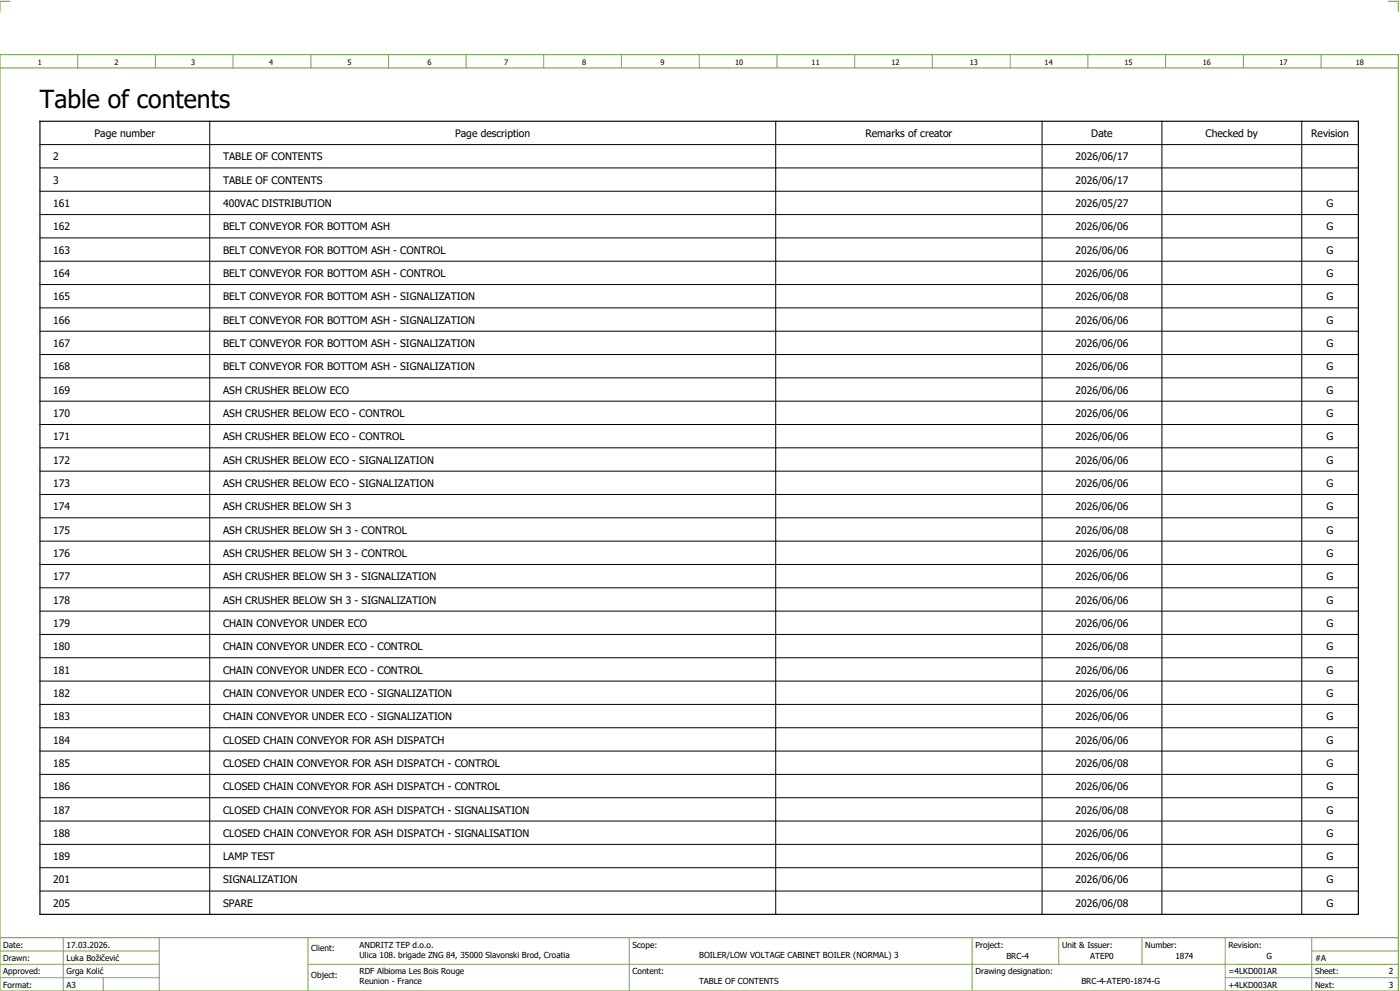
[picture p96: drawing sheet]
<svg xmlns="http://www.w3.org/2000/svg" width="421mm" height="297mm" viewBox="0 0 421 297" stroke-linecap="round" stroke-linejoin="round" font-family="sans-serif">
<defs><g id="words">
<text font-size="7.5" x="12" y="32.4">Table of contents</text>
<g font-size="3.1">
<text x="28.4" y="41.1">Page number</text>
<text x="136.7" y="41.1">Page description</text>
<text x="259.9" y="41.1">Remarks of creator</text>
<text x="327.8" y="41.1">Date</text>
<text x="362.1" y="41.1">Checked by</text>
<text x="393.8" y="41.1">Revision</text>
<text x="16" y="48.1">2</text>
<text x="67" y="48.1">TABLE OF CONTENTS</text>
<text x="323" y="48.1">2026/06/17</text>
<text x="16" y="55.1">3</text>
<text x="67" y="55.1">TABLE OF CONTENTS</text>
<text x="323" y="55.1">2026/06/17</text>
<text x="16" y="62.1">161</text>
<text x="67" y="62.1">400VAC DISTRIBUTION</text>
<text x="323" y="62.1">2026/05/27</text>
<text x="398.5" y="62.1">G</text>
<text x="16" y="69.1">162</text>
<text x="67" y="69.1">BELT CONVEYOR FOR BOTTOM ASH</text>
<text x="323" y="69.1">2026/06/06</text>
<text x="398.5" y="69.1">G</text>
<text x="16" y="76.1">163</text>
<text x="67" y="76.1">BELT CONVEYOR FOR BOTTOM ASH - CONTROL</text>
<text x="323" y="76.1">2026/06/06</text>
<text x="398.5" y="76.1">G</text>
<text x="16" y="83.1">164</text>
<text x="67" y="83.1">BELT CONVEYOR FOR BOTTOM ASH - CONTROL</text>
<text x="323" y="83.1">2026/06/06</text>
<text x="398.5" y="83.1">G</text>
<text x="16" y="90.1">165</text>
<text x="67" y="90.1">BELT CONVEYOR FOR BOTTOM ASH - SIGNALIZATION</text>
<text x="323" y="90.1">2026/06/08</text>
<text x="398.5" y="90.1">G</text>
<text x="16" y="97.1">166</text>
<text x="67" y="97.1">BELT CONVEYOR FOR BOTTOM ASH - SIGNALIZATION</text>
<text x="323" y="97.1">2026/06/06</text>
<text x="398.5" y="97.1">G</text>
<text x="16" y="104.1">167</text>
<text x="67" y="104.1">BELT CONVEYOR FOR BOTTOM ASH - SIGNALIZATION</text>
<text x="323" y="104.1">2026/06/06</text>
<text x="398.5" y="104.1">G</text>
<text x="16" y="111.1">168</text>
<text x="67" y="111.1">BELT CONVEYOR FOR BOTTOM ASH - SIGNALIZATION</text>
<text x="323" y="111.1">2026/06/06</text>
<text x="398.5" y="111.1">G</text>
<text x="16" y="118.1">169</text>
<text x="67" y="118.1">ASH CRUSHER BELOW ECO</text>
<text x="323" y="118.1">2026/06/06</text>
<text x="398.5" y="118.1">G</text>
<text x="16" y="125.1">170</text>
<text x="67" y="125.1">ASH CRUSHER BELOW ECO - CONTROL</text>
<text x="323" y="125.1">2026/06/06</text>
<text x="398.5" y="125.1">G</text>
<text x="16" y="132.1">171</text>
<text x="67" y="132.1">ASH CRUSHER BELOW ECO - CONTROL</text>
<text x="323" y="132.1">2026/06/06</text>
<text x="398.5" y="132.1">G</text>
<text x="16" y="139.1">172</text>
<text x="67" y="139.1">ASH CRUSHER BELOW ECO - SIGNALIZATION</text>
<text x="323" y="139.1">2026/06/06</text>
<text x="398.5" y="139.1">G</text>
<text x="16" y="146.1">173</text>
<text x="67" y="146.1">ASH CRUSHER BELOW ECO - SIGNALIZATION</text>
<text x="323" y="146.1">2026/06/06</text>
<text x="398.5" y="146.1">G</text>
<text x="16" y="153.1">174</text>
<text x="67" y="153.1">ASH CRUSHER BELOW SH 3</text>
<text x="323" y="153.1">2026/06/06</text>
<text x="398.5" y="153.1">G</text>
<text x="16" y="160.1">175</text>
<text x="67" y="160.1">ASH CRUSHER BELOW SH 3 - CONTROL</text>
<text x="323" y="160.1">2026/06/08</text>
<text x="398.5" y="160.1">G</text>
<text x="16" y="167.1">176</text>
<text x="67" y="167.1">ASH CRUSHER BELOW SH 3 - CONTROL</text>
<text x="323" y="167.1">2026/06/06</text>
<text x="398.5" y="167.1">G</text>
<text x="16" y="174.1">177</text>
<text x="67" y="174.1">ASH CRUSHER BELOW SH 3 - SIGNALIZATION</text>
<text x="323" y="174.1">2026/06/06</text>
<text x="398.5" y="174.1">G</text>
<text x="16" y="181.1">178</text>
<text x="67" y="181.1">ASH CRUSHER BELOW SH 3 - SIGNALIZATION</text>
<text x="323" y="181.1">2026/06/06</text>
<text x="398.5" y="181.1">G</text>
<text x="16" y="188.1">179</text>
<text x="67" y="188.1">CHAIN CONVEYOR UNDER ECO</text>
<text x="323" y="188.1">2026/06/06</text>
<text x="398.5" y="188.1">G</text>
<text x="16" y="195.1">180</text>
<text x="67" y="195.1">CHAIN CONVEYOR UNDER ECO - CONTROL</text>
<text x="323" y="195.1">2026/06/08</text>
<text x="398.5" y="195.1">G</text>
<text x="16" y="202.1">181</text>
<text x="67" y="202.1">CHAIN CONVEYOR UNDER ECO - CONTROL</text>
<text x="323" y="202.1">2026/06/06</text>
<text x="398.5" y="202.1">G</text>
<text x="16" y="209.1">182</text>
<text x="67" y="209.1">CHAIN CONVEYOR UNDER ECO - SIGNALIZATION</text>
<text x="323" y="209.1">2026/06/06</text>
<text x="398.5" y="209.1">G</text>
<text x="16" y="216.1">183</text>
<text x="67" y="216.1">CHAIN CONVEYOR UNDER ECO - SIGNALIZATION</text>
<text x="323" y="216.1">2026/06/06</text>
<text x="398.5" y="216.1">G</text>
<text x="16" y="223.1">184</text>
<text x="67" y="223.1">CLOSED CHAIN CONVEYOR FOR ASH DISPATCH</text>
<text x="323" y="223.1">2026/06/06</text>
<text x="398.5" y="223.1">G</text>
<text x="16" y="230.1">185</text>
<text x="67" y="230.1">CLOSED CHAIN CONVEYOR FOR ASH DISPATCH - CONTROL</text>
<text x="323" y="230.1">2026/06/08</text>
<text x="398.5" y="230.1">G</text>
<text x="16" y="237.1">186</text>
<text x="67" y="237.1">CLOSED CHAIN CONVEYOR FOR ASH DISPATCH - CONTROL</text>
<text x="323" y="237.1">2026/06/06</text>
<text x="398.5" y="237.1">G</text>
<text x="16" y="244.1">187</text>
<text x="67" y="244.1">CLOSED CHAIN CONVEYOR FOR ASH DISPATCH - SIGNALISATION</text>
<text x="323" y="244.1">2026/06/08</text>
<text x="398.5" y="244.1">G</text>
<text x="16" y="251.1">188</text>
<text x="67" y="251.1">CLOSED CHAIN CONVEYOR FOR ASH DISPATCH - SIGNALISATION</text>
<text x="323" y="251.1">2026/06/06</text>
<text x="398.5" y="251.1">G</text>
<text x="16" y="258.1">189</text>
<text x="67" y="258.1">LAMP TEST</text>
<text x="323" y="258.1">2026/06/06</text>
<text x="398.5" y="258.1">G</text>
<text x="16" y="265.1">201</text>
<text x="67" y="265.1">SIGNALIZATION</text>
<text x="323" y="265.1">2026/06/06</text>
<text x="398.5" y="265.1">G</text>
<text x="16" y="272.1">205</text>
<text x="67" y="272.1">SPARE</text>
<text x="323" y="272.1">2026/06/08</text>
<text x="398.5" y="272.1">G</text>
</g>
<g font-size="2.5">
<text x="1" y="284.4">Date:</text>
<text x="20" y="284.4">17.03.2026.</text>
<text x="93.5" y="285.4">Client:</text>
<text x="108" y="284.4">ANDRITZ TEP d.o.o.</text>
<text x="108" y="287.4">Ulica 108. brigade ZNG 84, 35000 Slavonski Brod, Croatia</text>
<text x="190" y="284.4">Scope:</text>
<text x="210" y="287.4">BOILER/LOW VOLTAGE CABINET BOILER (NORMAL) 3</text>
<text x="293" y="284.4">Project:</text>
<text x="302.3" y="287.9">BRC-4</text>
<text x="319" y="284.4">Unit &amp; Issuer:</text>
<text x="327.5" y="287.9">ATEP0</text>
<text x="344" y="284.4">Number:</text>
<text x="353" y="287.9">1874</text>
<text x="369" y="284.4">Revision:</text>
<text x="380.4" y="287.9">G</text>
<text x="1" y="288.4">Drawn:</text>
<text x="1" y="292.4">Approved:</text>
<text x="20" y="292.4">Grga Kolić</text>
<text x="20" y="288.4">Luka Božičević</text>
<text x="93.5" y="293.4">Object:</text>
<text x="108" y="292.4">RDF Albioma Les Bois Rouge</text>
<text x="190" y="292.4">Content:</text>
<text x="293" y="292.4">Drawing designation:</text>
<text x="369" y="292.4">=4LKD001AR</text>
<text x="395" y="292.4">Sheet:</text>
<text x="395" y="288.4">#A</text>
<text x="417.1" y="292.4">2</text>
<text x="1" y="296.4">Format:</text>
<text x="20" y="296.4">A3</text>
<text x="108" y="295.4">Reunion - France</text>
<text x="210" y="295.4">TABLE OF CONTENTS</text>
<text x="324.8" y="295.4">BRC-4-ATEP0-1874-G</text>
<text x="369" y="296.4">+4LKD003AR</text>
<text x="395" y="296.4">Next:</text>
<text x="417.1" y="296.4">3</text>
</g>
<g font-size="2.2">
<text x="11.4" y="19.4">1</text>
<text x="34.4" y="19.4">2</text>
<text x="57.4" y="19.4">3</text>
<text x="80.9" y="19.4">4</text>
<text x="104.4" y="19.4">5</text>
<text x="128.4" y="19.4">6</text>
<text x="151.4" y="19.4">7</text>
<text x="174.9" y="19.4">8</text>
<text x="198.4" y="19.4">9</text>
<text x="220.8" y="19.4">10</text>
<text x="243.8" y="19.4">11</text>
<text x="267.8" y="19.4">12</text>
<text x="291.3" y="19.4">13</text>
<text x="313.8" y="19.4">14</text>
<text x="337.8" y="19.4">15</text>
<text x="361.3" y="19.4">16</text>
<text x="384.3" y="19.4">17</text>
<text x="407.3" y="19.4">18</text>
</g>
</g></defs>
<path d="M0 16.4h420v281h-420zM3 .4h-3v3M417 .4h3v3M0 20.4h420M0 281.4h420" fill="none" stroke="#7ca552" stroke-width=".35"/>
<g fill="none" stroke="#7ca552" stroke-width=".3">
<path d="M23.4 16.5v4M46.7 16.4v4M70 16.4v4M93.4 16.4v4M116.7 16.5v4M140 16.4v4M163.3 16.4v4M186.7 16.4v4M210 16.4v4M233.4 16.4v4M256.7 16.4v4M280 16.5v4"/>
<path d="M303.4 16.4v4M326.8 16.4v4M350.1 16.4v4M373.5 16.4v4M396.8 16.4v4M0 285.4h47.8M0 293.4h47.8M19 281.4v16M31 293.4v4M47.8 281.4v16M47.8 289.4h-47.8M92.5 281.4v16"/>
<path d="M92.5 289.4h327.5M189 281.4v16M292 281.4v15.8M318 281.4v8M343 281.4v8M368 281.4v15.8M368 293.4h52M394 285.4h26M394 281.4v15.8"/>
</g>
<g fill="none" stroke="#000" stroke-width=".3">
<path d="M63 36.4v238M233 36.4v238M313 36.4v238M349 36.4v238M391 36.4v238M12 57.4h396M12 50.4h396M12 43.4h396M12 71.4h396M12 78.4h396M12 64.4h396M12 85.4h396"/>
<path d="M12 99.4h396M12 92.4h396M12 113.4h396M12 106.4h396M12 127.4h396M12 120.4h396M12 134.4h396M12 141.4h396M12 155.4h396M12 148.4h396M12 169.4h396M12 176.4h396"/>
<path d="M12 162.4h396M12 183.4h396M12 197.4h396M12 190.4h396M12 218.4h396M12 211.4h396M12 204.4h396M12 225.4h396M12 239.4h396M12 232.4h396M12 253.4h396M12 246.4h396"/>
<path d="M12 267.4h396M12 260.4h396"/>
</g>
<path d="M12 36.4h396v238h-396z" fill="none" stroke="#000" stroke-width=".35"/>
<use href="#words"/>
</svg>
